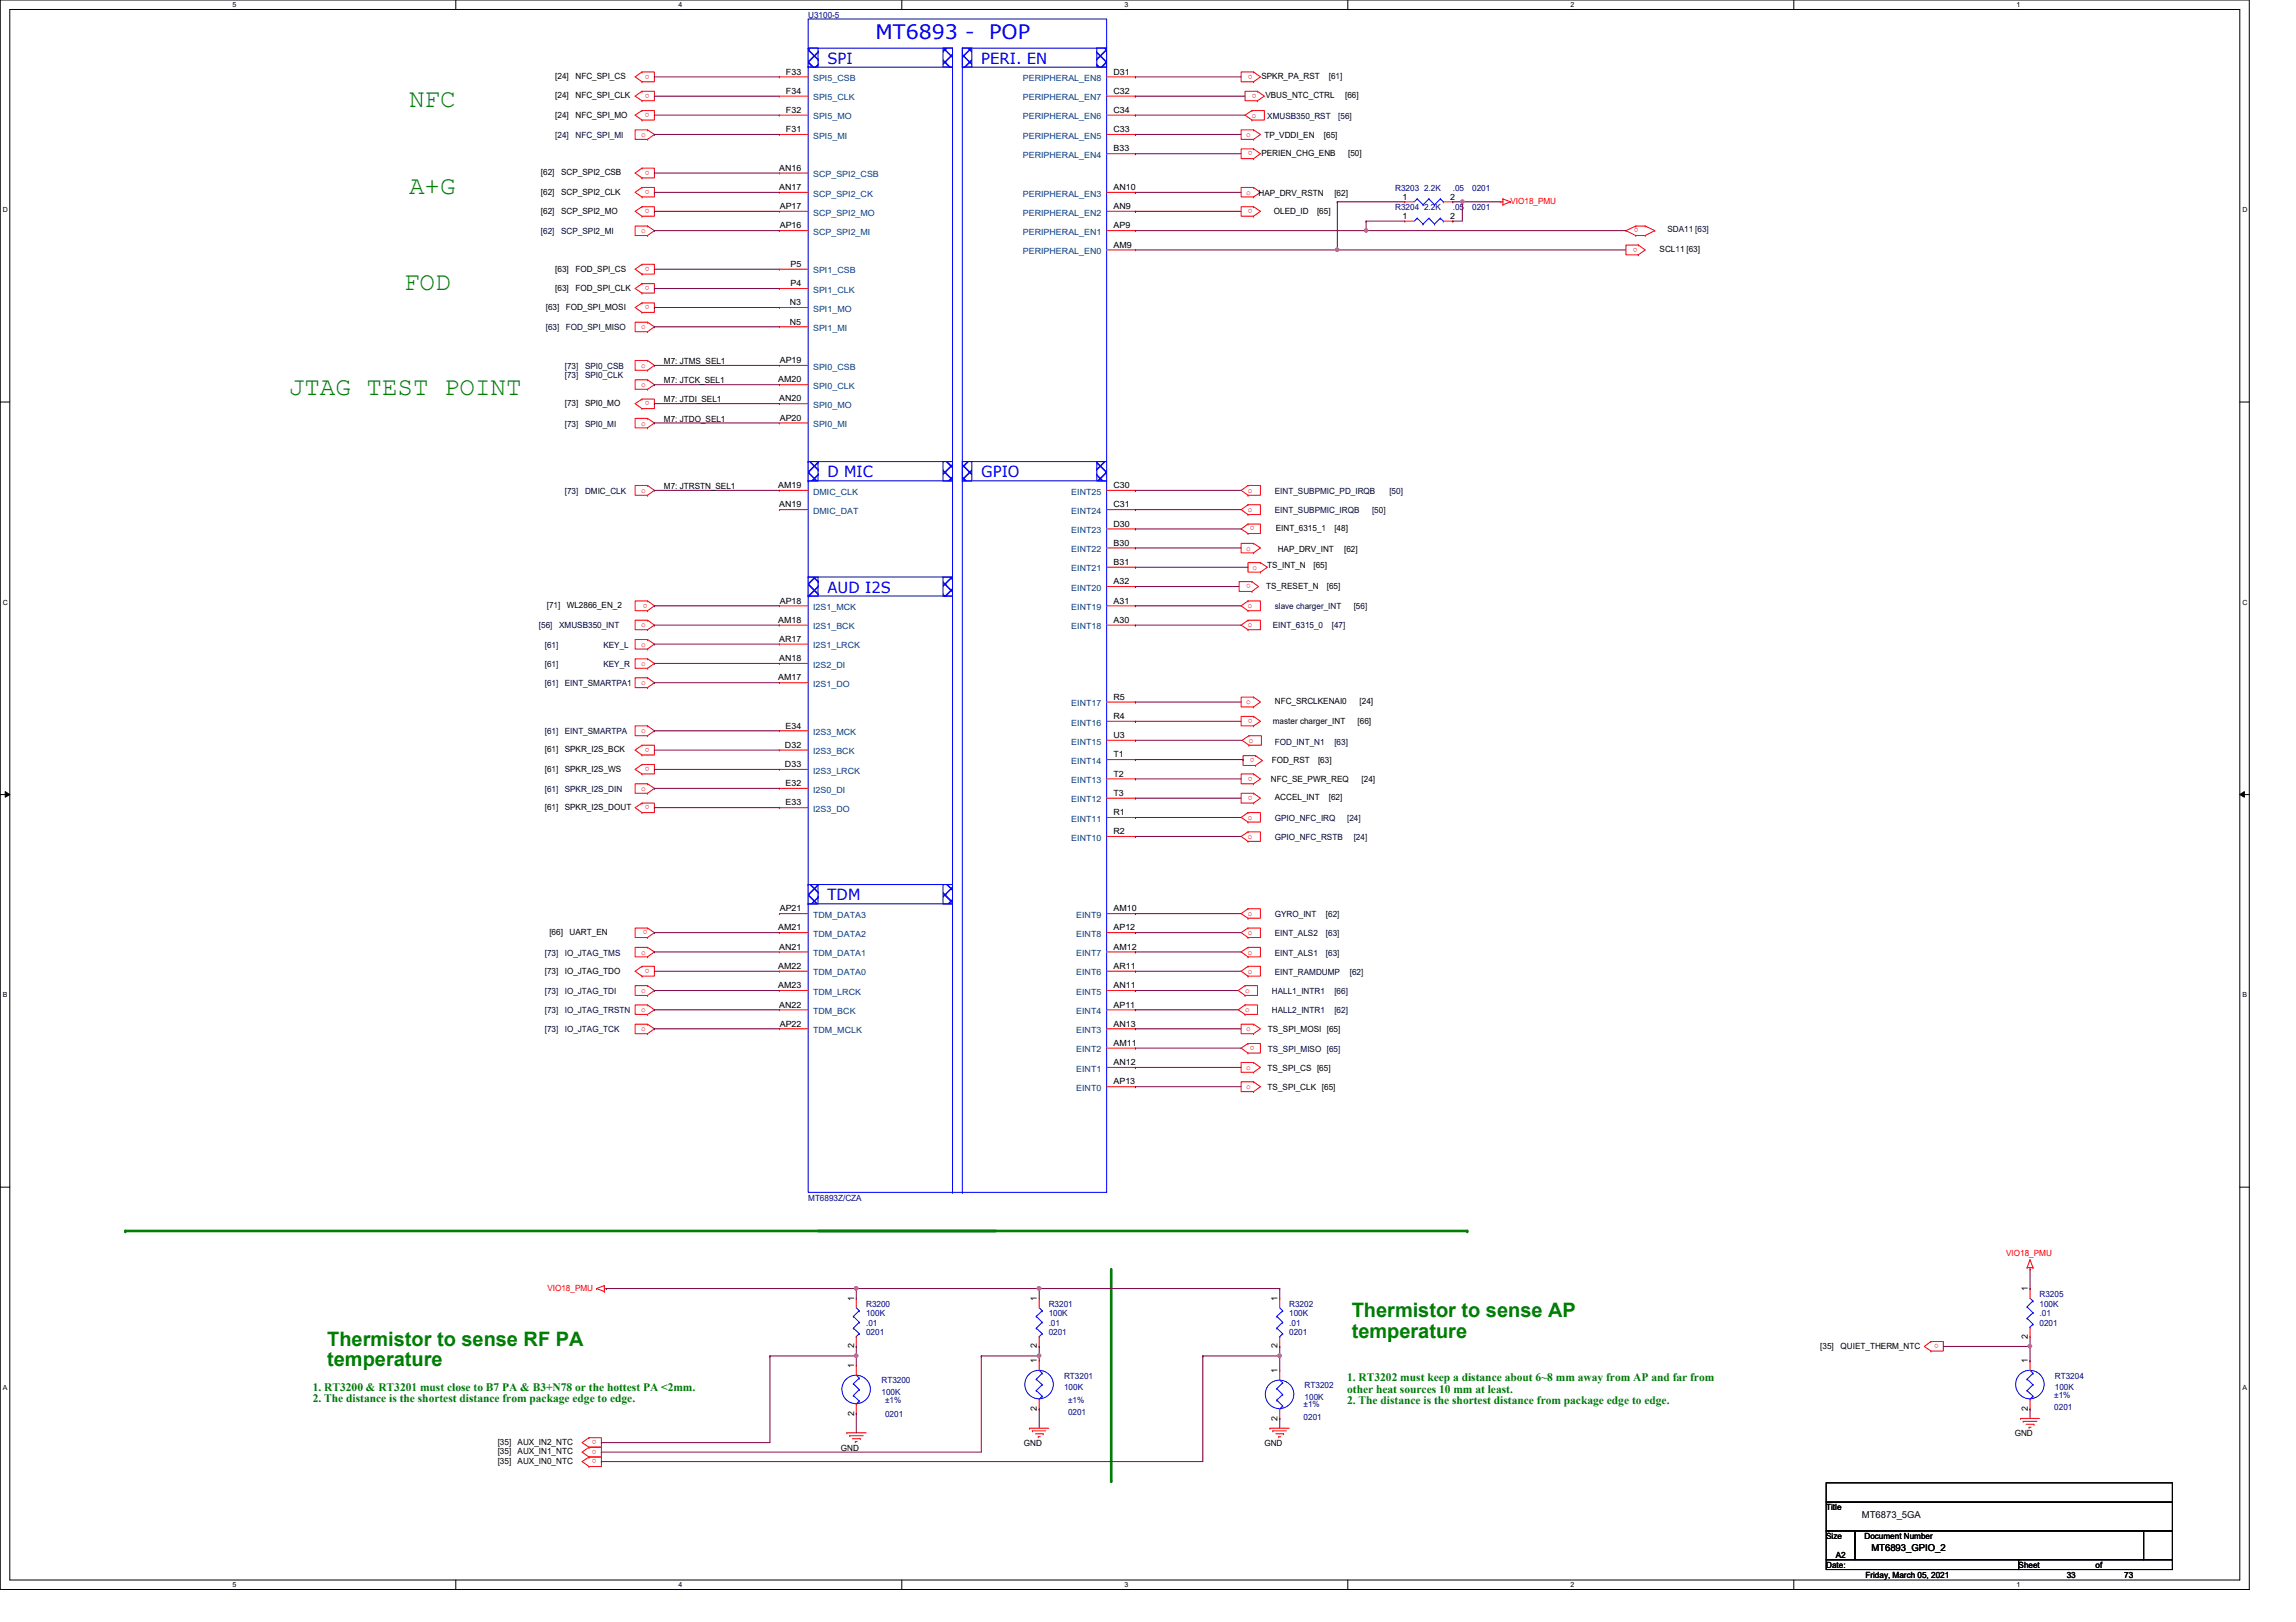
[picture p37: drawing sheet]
<svg xmlns="http://www.w3.org/2000/svg" width="297mm" height="210mm" viewBox="0 0 297 210" stroke-linecap="round" stroke-linejoin="round" font-family="sans-serif">
<defs><g id="words">
<g font-size="3.3" fill="#008000">
<text x="52.9" y="13.8">NFC</text>
<text x="52.9" y="25.1">A+G</text>
<text x="52.3" y="37.5">FOD</text>
<text x="37.4" y="51.2">JTAG TEST POINT</text>
</g>
<g font-size="2.6" fill="#00f">
<text x="113.3" y="5">MT6893 -</text>
<text x="128" y="5">POP</text>
</g>
<g font-size="2.6" fill="#008000">
<text x="174.9" y="170.4">Thermistor to sense AP</text>
<text x="174.9" y="173.1">temperature</text>
<text x="42.3" y="174.2">Thermistor to sense RF PA</text>
<text x="42.3" y="176.8">temperature</text>
</g>
<g font-size="2" fill="#00f">
<text x="107.1" y="8.3">SPI</text>
<text x="127" y="8.3">PERI. EN</text>
<text x="107.1" y="61.8">D MIC</text>
<text x="127" y="61.8">GPIO</text>
<text x="107.1" y="76.7">AUD I2S</text>
<text x="107.1" y="116.5">TDM</text>
</g>
<g font-size="1.5" fill="#008000">
<text x="40.5" y="180">1. RT3200 &amp; RT3201 must close to B7 PA &amp; B3+N78 or the hottest PA &lt;2mm.</text>
<text x="174.3" y="178.7">1. RT3202 must keep a distance about 6~8 mm away from AP and far from</text>
<text x="40.5" y="181.5">2. The distance is the shortest distance from package edge to edge.</text>
<text x="174.3" y="180.2">other heat sources 10 mm at least.</text>
<text x="174.3" y="181.7">2. The distance is the shortest distance from package edge to edge.</text>
</g>
<g font-size="1.2">
<text x="240.9" y="196.4">MT6873_5GA</text>
<text x="242.1" y="200.7">MT6893_GPIO_2</text>
</g>
<g font-size="1.1" fill="#000080">
<text x="104.6" y="2.3">U3100-5</text>
<text x="180.5" y="24.7">R3203 2.2K</text>
<text x="180.5" y="27.2">R3204 2.2K</text>
<text x="188" y="24.7">.05</text>
<text x="188" y="27.2">.05</text>
<text x="190.5" y="24.7">0201</text>
<text x="190.5" y="27.2">0201</text>
<text x="104.6" y="155.4">MT6893Z/CZA</text>
<text x="263.9" y="167.8">R3205</text>
<text x="112.1" y="169.1">R3200</text>
<text x="112.1" y="170.3">100K</text>
<text x="112.1" y="171.5">.01</text>
<text x="112.1" y="172.8">0201</text>
<text x="135.7" y="169.1">R3201</text>
<text x="135.7" y="170.3">100K</text>
<text x="135.7" y="171.5">.01</text>
<text x="135.7" y="172.8">0201</text>
<text x="166.8" y="169.1">R3202</text>
<text x="166.8" y="170.3">100K</text>
<text x="166.8" y="171.5">.01</text>
<text x="166.8" y="172.8">0201</text>
<text x="263.9" y="169.1">100K</text>
<text x="263.9" y="170.3">.01</text>
<text x="263.9" y="171.5">0201</text>
<text x="114" y="179">RT3200</text>
<text x="137.7" y="178.4">RT3201</text>
<text x="137.7" y="179.9">100K</text>
<text x="168.8" y="179.7">RT3202</text>
<text x="265.9" y="178.4">RT3204</text>
<text x="265.9" y="179.9">100K</text>
<text x="114" y="180.5">100K</text>
<text x="114.5" y="181.5">±1%</text>
<text x="114.5" y="183.4">0201</text>
<text x="138.2" y="181.5">±1%</text>
<text x="138.2" y="183.1">0201</text>
<text x="168.7" y="182.1">±1%</text>
<text x="168.7" y="183.8">0201</text>
<text x="168.8" y="181.1">100K</text>
<text x="265.8" y="180.9">±1%</text>
<text x="265.8" y="182.5">0201</text>
</g>
<g font-size="1.1">
<text x="71.8" y="10.2">[24]</text>
<text x="74.5" y="10.2">NFC_SPI_CS</text>
<text x="101.7" y="9.7">F33</text>
<text x="144.1" y="9.7">D31</text>
<text x="163.2" y="10.2">SPKR_PA_RST</text>
<text x="171.9" y="10.2">[61]</text>
<text x="71.8" y="12.7">[24]</text>
<text x="71.8" y="15.2">[24]</text>
<text x="74.5" y="12.7">NFC_SPI_CLK</text>
<text x="74.5" y="15.2">NFC_SPI_MO</text>
<text x="101.7" y="12.1">F34</text>
<text x="101.7" y="14.6">F32</text>
<text x="101.7" y="17.1">F31</text>
<text x="144.1" y="17.1">C33</text>
<text x="144.1" y="14.6">C34</text>
<text x="144.1" y="12.1">C32</text>
<text x="163.6" y="17.9">TP_VDDI_EN</text>
<text x="163.7" y="12.7">VBUS_NTC_CTRL</text>
<text x="171.3" y="17.9">[65]</text>
<text x="174" y="12.7">[66]</text>
<text x="70" y="22.7">[62]</text>
<text x="72.6" y="22.7">SCP_SPI2_CSB</text>
<text x="100.8" y="22.1">AN16</text>
<text x="144.1" y="19.6">B33</text>
<text x="163.2" y="20.2">PERIEN_CHG_ENB</text>
<text x="174.4" y="20.2">[50]</text>
<text x="70" y="25.2">[62]</text>
<text x="70" y="27.7">[62]</text>
<text x="72.6" y="25.2">SCP_SPI2_CLK</text>
<text x="72.6" y="27.7">SCP_SPI2_MO</text>
<text x="100.8" y="24.6">AN17</text>
<text x="100.9" y="27.1">AP17</text>
<text x="100.9" y="29.5">AP16</text>
<text x="144.1" y="29.5">AP9</text>
<text x="144.1" y="27.1">AN9</text>
<text x="144.1" y="24.6">AN10</text>
<text x="162.8" y="25.3">HAP_DRV_RSTN</text>
<text x="164.8" y="27.7">OLED_ID</text>
<text x="170.4" y="27.7">[65]</text>
<text x="172.6" y="25.3">[62]</text>
<text x="181.4" y="25.8">1</text>
<text x="181.4" y="28.3">1</text>
<text x="187.6" y="25.8">2</text>
<text x="187.6" y="28.3">2</text>
<text x="71.8" y="35.1">[63]</text>
<text x="74.5" y="35.1">FOD_SPI_CS</text>
<text x="102.3" y="34.5">P5</text>
<text x="144.1" y="32">AM9</text>
<text x="214.7" y="32.6">SCL11 [63]</text>
<text x="70.6" y="40.1">[63]</text>
<text x="71.8" y="37.6">[63]</text>
<text x="73.2" y="40.1">FOD_SPI_MOSI</text>
<text x="74.5" y="37.6">FOD_SPI_CLK</text>
<text x="102.2" y="39.5">N3</text>
<text x="102.2" y="42">N5</text>
<text x="102.3" y="37">P4</text>
<text x="85.9" y="47.1">M7: JTMS_SEL1</text>
<text x="100.9" y="47">AP19</text>
<text x="73.1" y="52.6">[73]</text>
<text x="75.7" y="52.6">SPI0_MO</text>
<text x="85.9" y="49.6">M7: JTCK_SEL1</text>
<text x="85.9" y="52.1">M7: JTDI_SEL1</text>
<text x="100.7" y="49.5">AM20</text>
<text x="100.8" y="51.9">AN20</text>
<text x="85.9" y="54.6">M7: JTDO_SEL1</text>
<text x="100.9" y="54.4">AP20</text>
<text x="85.9" y="63.3">M7: JTRSTN_SEL1</text>
<text x="100.7" y="63.2">AM19</text>
<text x="100.8" y="65.7">AN19</text>
<text x="144.1" y="65.7">C31</text>
<text x="144.1" y="63.2">C30</text>
<text x="144.1" y="70.6">B30</text>
<text x="144.1" y="68.2">D30</text>
<text x="165.1" y="68.7">EINT_6315_1</text>
<text x="165.3" y="71.4">HAP_DRV_INT</text>
<text x="172.6" y="68.7">[48]</text>
<text x="173.9" y="71.4">[62]</text>
<text x="144.1" y="75.6">A32</text>
<text x="144.1" y="73.1">B31</text>
<text x="163.8" y="76.2">TS_RESET_N</text>
<text x="164" y="73.5">TS_INT_N</text>
<text x="169.9" y="73.5">[65]</text>
<text x="171.7" y="76.2">[65]</text>
<text x="70.7" y="78.7">[71]</text>
<text x="73.3" y="78.7">WL2866_EN_2</text>
<text x="100.7" y="80.6">AM18</text>
<text x="100.8" y="83.1">AR17</text>
<text x="100.9" y="78.1">AP18</text>
<text x="144.1" y="80.6">A30</text>
<text x="144.1" y="78.1">A31</text>
<text x="100.7" y="88.1">AM17</text>
<text x="100.8" y="85.6">AN18</text>
<text x="101.6" y="94.3">E34</text>
<text x="144.1" y="93">R4</text>
<text x="144.1" y="95.5">U3</text>
<text x="144.1" y="90.6">R5</text>
<text x="164.7" y="93.6">master charger_INT</text>
<text x="164.9" y="91.1">NFC_SRCLKENAI0</text>
<text x="175.6" y="93.6">[66]</text>
<text x="175.9" y="91.1">[24]</text>
<text x="70.5" y="97.4">[61]</text>
<text x="70.5" y="99.9">[61]</text>
<text x="73.1" y="97.4">SPKR_I2S_BCK</text>
<text x="73.1" y="99.9">SPKR_I2S_WS</text>
<text x="101.6" y="96.8">D32</text>
<text x="101.6" y="99.3">D33</text>
<text x="101.6" y="101.7">E32</text>
<text x="144.1" y="98">T1</text>
<text x="144.1" y="100.5">T2</text>
<text x="164.4" y="101.2">NFC_SE_PWR_REQ</text>
<text x="164.5" y="98.8">FOD_RST</text>
<text x="170.5" y="98.8">[63]</text>
<text x="176.1" y="101.2">[24]</text>
<text x="70.5" y="104.9">[61]</text>
<text x="73.1" y="104.9">SPKR_I2S_DOUT</text>
<text x="101.6" y="104.2">E33</text>
<text x="144.1" y="103">T3</text>
<text x="144.1" y="105.5">R1</text>
<text x="144.1" y="107.9">R2</text>
<text x="164.9" y="103.6">ACCEL_INT</text>
<text x="171.9" y="103.6">[62]</text>
<text x="100.9" y="117.9">AP21</text>
<text x="144.1" y="117.9">AM10</text>
<text x="70.5" y="126">[73]</text>
<text x="71.1" y="121">[66]</text>
<text x="73.1" y="126">IO_JTAG_TDO</text>
<text x="73.7" y="121">UART_EN</text>
<text x="100.7" y="125.4">AM22</text>
<text x="100.7" y="120.4">AM21</text>
<text x="100.8" y="122.9">AN21</text>
<text x="144.1" y="120.4">AP12</text>
<text x="144.1" y="122.9">AM12</text>
<text x="144.1" y="125.4">AR11</text>
<text x="100.7" y="127.9">AM23</text>
<text x="100.8" y="130.4">AN22</text>
<text x="144.1" y="127.9">AN11</text>
<text x="144.1" y="130.4">AP11</text>
<text x="100.9" y="132.8">AP22</text>
<text x="144.1" y="132.8">AN13</text>
<text x="144.1" y="135.3">AM11</text>
<text x="144.1" y="137.8">AN12</text>
<text x="164" y="133.6">TS_SPI_MOSI [65]</text>
<text x="144.1" y="140.3">AP13</text>
<text x="164" y="138.6">TS_SPI_CS [65]</text>
<text x="164" y="141.1">TS_SPI_CLK [65]</text>
<text x="262.3" y="167.1" transform="rotate(-90 262.3 167.1)">1</text>
<text x="110.5" y="168.4" transform="rotate(-90 110.5 168.4)">1</text>
<text x="134.2" y="168.4" transform="rotate(-90 134.2 168.4)">1</text>
<text x="165.3" y="168.4" transform="rotate(-90 165.3 168.4)">1</text>
<text x="262.3" y="173.3" transform="rotate(-90 262.3 173.3)">2</text>
<text x="110.5" y="177.1" transform="rotate(-90 110.5 177.1)">1</text>
<text x="110.5" y="174.5" transform="rotate(-90 110.5 174.5)">2</text>
<text x="134.2" y="176.4" transform="rotate(-90 134.2 176.4)">1</text>
<text x="134.2" y="174.5" transform="rotate(-90 134.2 174.5)">2</text>
<text x="165.3" y="177.7" transform="rotate(-90 165.3 177.7)">1</text>
<text x="165.3" y="174.5" transform="rotate(-90 165.3 174.5)">2</text>
<text x="235.5" y="174.5">[35]</text>
<text x="238.1" y="174.5">QUIET_THERM_NTC</text>
<text x="262.3" y="176.4" transform="rotate(-90 262.3 176.4)">1</text>
<text x="110.5" y="183.2" transform="rotate(-90 110.5 183.2)">2</text>
<text x="134.2" y="182.6" transform="rotate(-90 134.2 182.6)">2</text>
<text x="165.3" y="183.9" transform="rotate(-90 165.3 183.9)">2</text>
<text x="260.6" y="185.9">GND</text>
<text x="262.3" y="182.6" transform="rotate(-90 262.3 182.6)">2</text>
<text x="64.4" y="187">[35]</text>
<text x="64.4" y="188.2">[35]</text>
<text x="64.4" y="189.5">[35]</text>
<text x="67" y="187">AUX_IN2_NTC</text>
<text x="67" y="188.2">AUX_IN1_NTC</text>
<text x="67" y="189.5">AUX_IN0_NTC</text>
<text x="108.8" y="187.7">GND</text>
<text x="132.5" y="187.1">GND</text>
<text x="163.6" y="187.1">GND</text>
<text x="236.3" y="195.5">Title</text>
<text x="236.3" y="199.2">Size</text>
<text x="236.3" y="202.9">Date:</text>
<text x="237.5" y="201.7">A2</text>
<text x="241.2" y="199.2">Document Number</text>
<text x="261.2" y="202.9">Sheet</text>
<text x="271.1" y="202.9">of</text>
<text x="241.3" y="204.2">Friday, March 05, 2021</text>
<text x="267.4" y="204.2">33</text>
<text x="274.8" y="204.2">73</text>
</g>
<g font-size="1.1" fill="#f00">
<text x="84" y="9.7" transform="rotate(180 84 9.7)">o</text>
<text x="162" y="9.7" transform="rotate(180 162 9.7)">o</text>
<text x="82.9" y="17.7">o</text>
<text x="84" y="12.1" transform="rotate(180 84 12.1)">o</text>
<text x="84" y="14.6" transform="rotate(180 84 14.6)">o</text>
<text x="161.2" y="17.7">o</text>
<text x="162" y="15.2">o</text>
<text x="162.6" y="12.1" transform="rotate(180 162.6 12.1)">o</text>
<text x="84" y="22.1" transform="rotate(180 84 22.1)">o</text>
<text x="162" y="19.6" transform="rotate(180 162 19.6)">o</text>
<text x="84" y="24.6" transform="rotate(180 84 24.6)">o</text>
<text x="84" y="27.1" transform="rotate(180 84 27.1)">o</text>
<text x="161.2" y="25.2">o</text>
<text x="162" y="27.1" transform="rotate(180 162 27.1)">o</text>
<text x="195.4" y="26.4">VIO18_PMU</text>
<text x="212" y="29.5" transform="rotate(180 212 29.5)">o</text>
<text x="82.9" y="30.2">o</text>
<text x="84" y="34.5" transform="rotate(180 84 34.5)">o</text>
<text x="211.8" y="32" transform="rotate(180 211.8 32)">o</text>
<text x="84" y="37" transform="rotate(180 84 37)">o</text>
<text x="84" y="39.5" transform="rotate(180 84 39.5)">o</text>
<text x="82.9" y="42.6">o</text>
<text x="82.9" y="47.6">o</text>
<text x="82.9" y="50.1">o</text>
<text x="84" y="51.9" transform="rotate(180 84 51.9)">o</text>
<text x="82.9" y="55.1">o</text>
<text x="82.9" y="63.8">o</text>
<text x="161.5" y="63.8">o</text>
<text x="161.2" y="71.2">o</text>
<text x="161.5" y="66.3">o</text>
<text x="162.3" y="68.1" transform="rotate(180 162.3 68.1)">o</text>
<text x="161.8" y="75.6" transform="rotate(180 161.8 75.6)">o</text>
<text x="162" y="73.7">o</text>
<text x="82.9" y="81.2">o</text>
<text x="82.9" y="83.7">o</text>
<text x="83.8" y="78.1" transform="rotate(180 83.8 78.1)">o</text>
<text x="161.5" y="78.7">o</text>
<text x="161.5" y="81.2">o</text>
<text x="82.9" y="88.6">o</text>
<text x="82.9" y="86.2">o</text>
<text x="82.9" y="94.9">o</text>
<text x="161.2" y="91.1">o</text>
<text x="162" y="93" transform="rotate(180 162 93)">o</text>
<text x="84" y="96.8" transform="rotate(180 84 96.8)">o</text>
<text x="84" y="99.2" transform="rotate(180 84 99.2)">o</text>
<text x="161.6" y="96.1">o</text>
<text x="162" y="100.5" transform="rotate(180 162 100.5)">o</text>
<text x="162.3" y="98.1" transform="rotate(180 162.3 98.1)">o</text>
<text x="82.9" y="102.4">o</text>
<text x="84" y="104.2" transform="rotate(180 84 104.2)">o</text>
<text x="161.5" y="106.1">o</text>
<text x="162" y="103" transform="rotate(180 162 103)">o</text>
<text x="161.5" y="108.6">o</text>
<text x="161.5" y="118.5">o</text>
<text x="82.9" y="123.5">o</text>
<text x="83.8" y="120.4" transform="rotate(180 83.8 120.4)">o</text>
<text x="84" y="125.4" transform="rotate(180 84 125.4)">o</text>
<text x="161.5" y="121">o</text>
<text x="161.5" y="123.5">o</text>
<text x="161.5" y="126">o</text>
<text x="82.9" y="128.5">o</text>
<text x="82.9" y="131">o</text>
<text x="161.1" y="128.5">o</text>
<text x="161.1" y="131">o</text>
<text x="82.9" y="133.5">o</text>
<text x="161.2" y="133.5">o</text>
<text x="162.3" y="135.3" transform="rotate(180 162.3 135.3)">o</text>
<text x="161.2" y="138.4">o</text>
<text x="161.2" y="140.9">o</text>
<text x="70.8" y="167.1">VIO18_PMU</text>
<text x="259.5" y="162.6">VIO18_PMU</text>
<text x="250.8" y="173.9" transform="rotate(180 250.8 173.9)">o</text>
<text x="77.2" y="186.4" transform="rotate(180 77.2 186.4)">o</text>
<text x="77.2" y="187.6" transform="rotate(180 77.2 187.6)">o</text>
<text x="77.2" y="188.8" transform="rotate(180 77.2 188.8)">o</text>
</g>
<g font-size="1.1" fill="#004080">
<text x="105.2" y="10.5">SPI5_CSB</text>
<text x="132.3" y="10.5">PERIPHERAL_EN8</text>
<text x="105.2" y="13">SPI5_CLK</text>
<text x="105.2" y="15.5">SPI5_MO</text>
<text x="105.2" y="17.9">SPI5_MI</text>
<text x="132.3" y="17.9">PERIPHERAL_EN5</text>
<text x="132.3" y="15.5">PERIPHERAL_EN6</text>
<text x="132.3" y="13">PERIPHERAL_EN7</text>
<text x="105.2" y="22.9">SCP_SPI2_CSB</text>
<text x="132.3" y="20.4">PERIPHERAL_EN4</text>
<text x="105.2" y="25.4">SCP_SPI2_CK</text>
<text x="105.2" y="27.9">SCP_SPI2_MO</text>
<text x="132.3" y="27.9">PERIPHERAL_EN2</text>
<text x="132.3" y="25.4">PERIPHERAL_EN3</text>
<text x="105.2" y="30.4">SCP_SPI2_MI</text>
<text x="105.2" y="35.4">SPI1_CSB</text>
<text x="132.3" y="32.9">PERIPHERAL_EN0</text>
<text x="132.3" y="30.4">PERIPHERAL_EN1</text>
<text x="105.2" y="37.9">SPI1_CLK</text>
<text x="105.2" y="40.3">SPI1_MO</text>
<text x="105.2" y="42.8">SPI1_MI</text>
<text x="105.2" y="47.8">SPI0_CSB</text>
<text x="105.2" y="50.3">SPI0_CLK</text>
<text x="105.2" y="52.8">SPI0_MO</text>
<text x="105.2" y="55.3">SPI0_MI</text>
<text x="105.2" y="64">DMIC_CLK</text>
<text x="138.6" y="64">EINT25</text>
<text x="105.2" y="66.5">DMIC_DAT</text>
<text x="138.6" y="71.5">EINT22</text>
<text x="138.6" y="69">EINT23</text>
<text x="138.6" y="66.5">EINT24</text>
<text x="138.6" y="76.5">EINT20</text>
<text x="138.6" y="74">EINT21</text>
<text x="105.2" y="81.4">I2S1_BCK</text>
<text x="105.2" y="83.9">I2S1_LRCK</text>
<text x="105.2" y="79">I2S1_MCK</text>
<text x="138.6" y="81.4">EINT18</text>
<text x="138.6" y="79">EINT19</text>
<text x="105.2" y="88.9">I2S1_DO</text>
<text x="105.2" y="86.4">I2S2_DI</text>
<text x="105.2" y="95.1">I2S3_MCK</text>
<text x="138.6" y="93.9">EINT16</text>
<text x="138.6" y="91.4">EINT17</text>
<text x="105.2" y="97.6">I2S3_BCK</text>
<text x="105.2" y="100.1">I2S3_LRCK</text>
<text x="138.6" y="96.4">EINT15</text>
<text x="138.6" y="98.8">EINT14</text>
<text x="138.6" y="101.3">EINT13</text>
<text x="105.2" y="102.6">I2S0_DI</text>
<text x="105.2" y="105.1">I2S3_DO</text>
<text x="138.6" y="103.8">EINT12</text>
<text x="138.6" y="106.3">EINT11</text>
<text x="138.6" y="108.8">EINT10</text>
<text x="105.2" y="118.8">TDM_DATA3</text>
<text x="139.2" y="118.8">EINT9</text>
<text x="105.2" y="123.7">TDM_DATA1</text>
<text x="105.2" y="121.2">TDM_DATA2</text>
<text x="139.2" y="121.2">EINT8</text>
<text x="139.2" y="123.7">EINT7</text>
<text x="105.2" y="128.7">TDM_LRCK</text>
<text x="105.2" y="131.2">TDM_BCK</text>
<text x="105.2" y="126.2">TDM_DATA0</text>
<text x="139.2" y="126.2">EINT6</text>
<text x="139.2" y="128.7">EINT5</text>
<text x="139.2" y="131.2">EINT4</text>
<text x="105.2" y="133.7">TDM_MCLK</text>
<text x="139.2" y="133.7">EINT3</text>
<text x="139.2" y="136.2">EINT2</text>
<text x="139.2" y="138.7">EINT1</text>
<text x="139.2" y="141.2">EINT0</text>
</g>
<g font-size="1.1" fill="#000040">
<text x="71.8" y="17.9">[24]</text>
<text x="74.5" y="17.9">NFC_SPI_MI</text>
<text x="164" y="15.4">XMUSB350_RST</text>
<text x="173.1" y="15.4">[56]</text>
<text x="70" y="30.3">[62]</text>
<text x="72.6" y="30.3">SCP_SPI2_MI</text>
<text x="215.7" y="30.1">SDA11 [63]</text>
<text x="70.6" y="42.8">[63]</text>
<text x="73.1" y="47.7">[73]</text>
<text x="73.2" y="42.8">FOD_SPI_MISO</text>
<text x="75.7" y="47.7">SPI0_CSB</text>
<text x="73.1" y="49">[73]</text>
<text x="75.7" y="49">SPI0_CLK</text>
<text x="73.1" y="55.2">[73]</text>
<text x="75.7" y="55.2">SPI0_MI</text>
<text x="73.1" y="63.9">[73]</text>
<text x="75.7" y="63.9">DMIC_CLK</text>
<text x="164.9" y="63.9">EINT_SUBPMIC_PD_IRQB</text>
<text x="179.7" y="63.9">[50]</text>
<text x="164.9" y="66.4">EINT_SUBPMIC_IRQB</text>
<text x="177.5" y="66.4">[50]</text>
<text x="69.7" y="81.3">[56]</text>
<text x="70.5" y="83.8">[61]</text>
<text x="72.3" y="81.3">XMUSB350_INT</text>
<text x="78.1" y="83.8">KEY_L</text>
<text x="164.7" y="81.3">EINT_6315_0</text>
<text x="164.9" y="78.8">slave charger_INT</text>
<text x="172.3" y="81.3">[47]</text>
<text x="175.1" y="78.8">[56]</text>
<text x="70.5" y="88.8">[61]</text>
<text x="70.5" y="86.3">[61]</text>
<text x="73.1" y="88.8">EINT_SMARTPA1</text>
<text x="78.1" y="86.3">KEY_R</text>
<text x="70.5" y="95">[61]</text>
<text x="73.1" y="95">EINT_SMARTPA</text>
<text x="164.9" y="96.4">FOD_INT_N1</text>
<text x="172.6" y="96.4">[63]</text>
<text x="70.5" y="102.5">[61]</text>
<text x="73.1" y="102.5">SPKR_I2S_DIN</text>
<text x="164.9" y="106.2">GPIO_NFC_IRQ</text>
<text x="174.3" y="106.2">[24]</text>
<text x="164.9" y="108.7">GPIO_NFC_RSTB</text>
<text x="175.1" y="108.7">[24]</text>
<text x="164.9" y="118.7">GYRO_INT</text>
<text x="171.5" y="118.7">[62]</text>
<text x="70.5" y="123.7">[73]</text>
<text x="73.1" y="123.7">IO_JTAG_TMS</text>
<text x="164.9" y="121.2">EINT_ALS2</text>
<text x="164.9" y="123.7">EINT_ALS1</text>
<text x="171.5" y="121.2">[63]</text>
<text x="171.5" y="123.7">[63]</text>
<text x="70.5" y="128.6">[73]</text>
<text x="70.5" y="131.1">[73]</text>
<text x="73.1" y="128.6">IO_JTAG_TDI</text>
<text x="73.1" y="131.1">IO_JTAG_TRSTN</text>
<text x="164.5" y="128.6">HALL1_INTR1</text>
<text x="164.5" y="131.1">HALL2_INTR1</text>
<text x="164.9" y="126.1">EINT_RAMDUMP</text>
<text x="172.6" y="128.6">[66]</text>
<text x="172.6" y="131.1">[62]</text>
<text x="174.6" y="126.1">[62]</text>
<text x="70.5" y="133.6">[73]</text>
<text x="73.1" y="133.6">IO_JTAG_TCK</text>
<text x="164" y="136.1">TS_SPI_MISO [65]</text>
</g>
<g font-size=".9">
<text x="30.1" y=".9">5</text>
<text x="87.8" y=".9">4</text>
<text x="145.5" y=".9">3</text>
<text x="203.2" y=".9">2</text>
<text x="260.9" y=".9">1</text>
<text x=".4" y="27.4">D</text>
<text x="290.1" y="27.4">D</text>
<text x=".4" y="78.2">C</text>
<text x="290.1" y="78.2">C</text>
<text x=".4" y="129">B</text>
<text x="290.1" y="129">B</text>
<text x=".4" y="179.8">A</text>
<text x="290.1" y="179.8">A</text>
<text x="30.1" y="205.4">5</text>
<text x="87.8" y="205.4">4</text>
<text x="145.5" y="205.4">3</text>
<text x="203.2" y="205.4">2</text>
<text x="260.9" y="205.4">1</text>
</g>
</g></defs>
<path d="M0 0h291v205.7h-291zM1.3 1.2h288.5v203.3h-288.5z" fill="none" stroke="#000" stroke-width=".13"/>
<g fill="#fff">
<path d="M30.1 .1h.5v1h-.5z"/>
<path d="M30.1 204.6h.5v1h-.5z"/>
</g>
<path d="M59 0v1.2M59 204.5v1.2" fill="none" stroke="#000" stroke-width=".13"/>
<g fill="#fff">
<path d="M87.8 .1h.5v1h-.5z"/>
<path d="M87.8 204.6h.5v1h-.5z"/>
</g>
<path d="M116.7 0v1.2M116.7 204.5v1.2" fill="none" stroke="#000" stroke-width=".13"/>
<g fill="#fff">
<path d="M145.5 .1h.5v1h-.5z"/>
<path d="M145.5 204.6h.5v1h-.5z"/>
</g>
<path d="M174.4 0v1.2M174.4 204.5v1.2" fill="none" stroke="#000" stroke-width=".13"/>
<g fill="#fff">
<path d="M203.2 .1h.5v1h-.5z"/>
<path d="M203.2 204.6h.5v1h-.5z"/>
</g>
<path d="M232.1 0v1.2M232.1 204.5v1.2" fill="none" stroke="#000" stroke-width=".13"/>
<g fill="#fff">
<path d="M260.9 .1h.5v1h-.5z"/>
<path d="M260.9 204.6h.5v1h-.5z"/>
<path d="M.4 26.6h.6v1h-.6z"/>
<path d="M290.1 26.6h.6v1h-.6z"/>
<path d="M.4 77.4h.6v1h-.6z"/>
<path d="M290.1 77.4h.6v1h-.6z"/>
</g>
<path d="M0 52h1.3M289.8 52h1.2" fill="none" stroke="#000" stroke-width=".13"/>
<g fill="#fff">
<path d="M.4 128.2h.6v1h-.6z"/>
<path d="M290.1 128.2h.6v1h-.6z"/>
</g>
<path d="M0 102.8h1.3M.7 102.4l.6 .4-.6 .4zM289.8 102.8l.6-.4v.8zM289.8 102.8h1.2" fill="none" stroke="#000" stroke-width=".13"/>
<path d="M.7 102.4l.6 .4-.6 .4zM289.8 102.8l.6-.4v.8z" fill="#000"/>
<g fill="#fff">
<path d="M.4 179h.5v1h-.5z"/>
<path d="M290.1 179h.6v1h-.6z"/>
</g>
<path d="M0 153.6h1.3M289.8 153.6h1.2" fill="none" stroke="#000" stroke-width=".13"/>
<path d="M143.8 164.3v27.3" fill="none" stroke="#008000" stroke-width=".34"/>
<circle cx="143.8" cy="191.6" r=".17" fill="#008000"/>
<path d="M16.2 159.3h112.7" fill="none" stroke="#008000" stroke-width=".34"/>
<circle cx="16.2" cy="159.3" r=".17" fill="#008000"/>
<path d="M105.8 159.3h84" fill="none" stroke="#008000" stroke-width=".34"/>
<circle cx="189.8" cy="159.3" r=".17" fill="#008000"/>
<g fill="none" stroke="#f00" stroke-width=".13">
<path d="M83.1 10.6h.1M83.1 9.3h.1M83.1 9.3h1.6v1.3h-1.6M83.1 13h.1M83.1 11.8h.1M83.1 11.8h1.6v1.2h-1.6M83.1 15.5h.1M83.1 14.3h.1M83.1 14.3h1.6v1.2h-1.6M83.1 9.3l-.9 .6 .9 .7M83.1 11.8l-.9 .6 .9 .6M83.1 14.3l-.9 .6 .9 .6"/>
<path d="M83.8 16.8h.1M83.8 18h.1M83.8 16.8h-1.6v1.2h1.6M83.8 16.8l.9 .6-.9 .6M162 14.3h.1M162 15.5h.1M162 14.3h1.6v1.2h-1.6M162 14.3l-.9 .6 .9 .6M162.2 10.6h.1M162.2 9.3h.1M162.2 9.3h-1.6v1.3h1.6M162.2 16.8h.1"/>
<path d="M162.2 18h.1M162.2 16.8h-1.6v1.2h1.6M162.2 19.3h.1M162.2 19.3h-1.6v1.2h1.6M162.2 9.3l.9 .6-.9 .7M162.2 16.8l.9 .6-.9 .6M162.2 19.3l.9 .6-.9 .6M162.7 13h.1M162.7 11.8h.1M162.7 11.8h-1.6v1.2h1.6M162.7 11.8l.9 .6-.9 .6M83.1 23h.1"/>
<path d="M83.1 21.8h.1M83.1 21.8h1.6v1.2h-1.6M83.1 25.5h.1M83.1 24.3h.1M83.1 24.3h1.6v1.2h-1.6M83.1 28h.1M83.1 26.8h.1M83.1 26.8h1.6v1.2h-1.6M83.1 35.5h.1M83.1 34.2h.1M83.1 34.2h1.6v1.3h-1.6M83.1 37.9h.1"/>
<path d="M83.1 36.7h.1M83.1 36.7h1.6v1.2h-1.6M83.1 39.2h.1M83.1 39.2h1.6v1.2h-1.6M83.1 21.8l-.9 .6 .9 .6M83.1 24.3l-.9 .6 .9 .6M83.1 26.8l-.9 .5 .9 .7M83.1 34.2l-.9 .6 .9 .7M83.1 36.7l-.9 .6 .9 .6M83.1 39.2l-.9 .6 .9 .6M83.8 29.3h.1M83.8 30.5h.1"/>
<path d="M83.8 29.3h-1.6v1.2h1.6M83.8 29.3l.9 .5-.9 .7M162.2 20.5h.1M162.2 24.3h.1M162.2 25.5h.1M162.2 24.3h-1.6v1.2h1.6M162.2 28h.1M162.2 26.8h.1M162.2 26.8h-1.6v1.2h1.6M162.2 24.3l.9 .6-.9 .6M162.2 26.8l.9 .5-.9 .7M181.7 26.1h.1"/>
<path d="M181.7 28.6h.1M181.7 26.1h1.3M181.7 28.6h1.3M186.7 26.1h1.3M186.7 28.6h1.3M188 26.1h.1M188 28.6h.1M194.2 26.1h.1M194.2 26.1h.2M194.4 25.7h.1M194.4 26.5h.1M194.4 25.7v.8"/>
<path d="M194.4 25.7l1 .4M195.4 26.1h.1M195.4 26.1l-1 .4M210.4 29.8h.1M210.4 29.8l1.2 .7M211.6 30.5h.1M211.6 29.3h.1M211.6 30.5h1.2M211.6 29.3l-1.2 .5M211.6 29.3h1.2M212 33h.1M212 31.7h.1"/>
<path d="M212 31.7h-1.6v1.3h1.6M212 31.7l.8 .6-.8 .7M212.8 30.5h.1M212.8 29.3h.1M212.8 29.3l1.3 .5M214.1 29.8h.1M214.1 29.8l-1.3 .7M83.1 40.4h.1M83.1 52.9h.1M83.1 51.6h.1M83.1 51.6h1.6v1.3h-1.6M83.1 51.6l-.9 .6 .9 .7"/>
<path d="M83.8 41.7h.1M83.8 42.9h.1M83.8 41.7h-1.6v1.2h1.6M83.8 46.7h.1M83.8 47.9h.1M83.8 46.7h-1.6v1.2h1.6M83.8 49.1h.1M83.8 50.4h.1M83.8 49.1h-1.6v1.3h1.6M83.8 54.1h.1M83.8 55.4h.1M83.8 54.1h-1.6v1.3h1.6"/>
<path d="M83.8 41.7l.9 .6-.9 .6M83.8 46.7l.9 .6-.9 .6M83.8 49.1l.9 .7-.9 .6M83.8 54.1l.9 .6-.9 .7M83.8 62.8h.1M83.8 64.1h.1M83.8 62.8h-1.6v1.3h1.6M83.8 79h.1M83.8 77.8h.1M83.8 77.8h-1.6v1.2h1.6M83.8 62.8l.9 .7-.9 .6M83.8 77.8l.9 .6-.9 .6"/>
<path d="M161.5 62.8h.1M161.5 64.1h.1M161.5 62.8h1.6v1.3h-1.6M161.5 65.3h.1M161.5 66.6h.1M161.5 65.3h1.6v1.3h-1.6M161.5 69h.1M161.5 67.8h.1M161.5 67.8h1.6v1.2h-1.6M161.5 77.8h.1M161.5 79h.1M161.5 77.8h1.6v1.2h-1.6"/>
<path d="M161.5 62.8l-.9 .7 .9 .6M161.5 65.3l-.9 .7 .9 .6M161.5 67.8l-.9 .7 .9 .5M161.5 77.8l-.9 .6 .9 .6M162 76.5h.1M162 75.3h.1M162 75.3h-1.7v1.2h1.7M162 75.3l.8 .6-.8 .6M162.2 70.3h.1M162.2 71.5h.1M162.2 70.3h-1.6v1.2h1.6M162.2 70.3l.9 .6-.9 .6"/>
<path d="M163.1 72.8h.1M163.1 74h.1M163.1 72.8h-1.6v1.2h1.6M163.1 72.8l.9 .6-.9 .6M83.1 97.7h.1M83.1 96.4h.1M83.1 96.4h1.6v1.3h-1.6M83.1 98.9h.1M83.1 98.9h1.6v1.3h-1.6M83.1 96.4l-.9 .7 .9 .6M83.1 98.9l-.9 .7 .9 .6M83.8 80.3h.1"/>
<path d="M83.8 81.5h.1M83.8 80.3h-1.6v1.2h1.6M83.8 87.7h.1M83.8 89h.1M83.8 87.7h-1.6v1.3h1.6M83.8 93.9h.1M83.8 95.2h.1M83.8 93.9h-1.6v1.3h1.6M83.8 82.8h.1M83.8 84h.1M83.8 82.8h-1.6v1.2h1.6M83.8 85.3h.1"/>
<path d="M83.8 86.5h.1M83.8 85.3h-1.6v1.2h1.6M83.8 80.3l.9 .6-.9 .6M83.8 87.7l.9 .6-.9 .7M83.8 93.9l.9 .7-.9 .6M83.8 82.8l.9 .6-.9 .6M83.8 85.3l.9 .6-.9 .6M161.5 80.3h.1M161.5 81.5h.1M161.5 80.3h1.6v1.2h-1.6M161.5 80.3l-.9 .6 .9 .6M161.6 95.2h.1"/>
<path d="M161.6 96.4h.1M161.6 95.2h1.6v1.2h-1.6M161.6 95.2l-.9 .6 .9 .6M162.2 90.2h.1M162.2 91.5h.1M162.2 90.2h-1.6v1.3h1.6M162.2 93.9h.1M162.2 92.7h.1M162.2 92.7h-1.6v1.2h1.6M162.2 90.2l.9 .6-.9 .7M162.2 92.7l.9 .6-.9 .6M162.4 99.1h.1"/>
<path d="M162.4 97.8h.1M162.4 97.8h-1.6v1.3h1.6M162.4 97.8l.9 .6-.9 .7M83.1 100.2h.1M83.1 105.2h.1M83.1 103.9h.1M83.1 103.9h1.6v1.3h-1.6M83.1 103.9l-.9 .6 .9 .7M83.8 101.4h.1M83.8 102.7h.1M83.8 101.4h-1.6v1.3h1.6M83.8 101.4l.9 .6-.9 .7"/>
<path d="M161.5 105.2h.1M161.5 106.4h.1M161.5 105.2h1.6v1.2h-1.6M161.5 107.7h.1M161.5 108.9h.1M161.5 107.7h1.6v1.2h-1.6M161.5 117.6h.1M161.5 118.8h.1M161.5 117.6h1.6v1.2h-1.6M161.5 105.2l-.9 .6 .9 .6M161.5 107.7l-.9 .5 .9 .7M161.5 117.6l-.9 .6 .9 .6"/>
<path d="M162.2 101.4h.1M162.2 100.2h.1M162.2 100.2h-1.6v1.2h1.6M162.2 103.9h.1M162.2 102.7h.1M162.2 102.7h-1.6v1.2h1.6M162.2 100.2l.9 .6-.9 .6M162.2 102.7l.9 .6-.9 .6M83.1 126.3h.1M83.1 125.1h.1M83.1 125.1h1.6v1.2h-1.6M83.1 125.1l-.9 .6 .9 .6"/>
<path d="M83.8 121.3h.1M83.8 120.1h.1M83.8 120.1h-1.6v1.2h1.6M83.8 122.6h.1M83.8 123.8h.1M83.8 122.6h-1.6v1.2h1.6M83.8 127.6h.1M83.8 128.8h.1M83.8 127.6h-1.6v1.2h1.6M83.8 130h.1M83.8 131.3h.1M83.8 130h-1.6v1.3h1.6"/>
<path d="M83.8 132.5h.1M83.8 133.8h.1M83.8 132.5h-1.6v1.3h1.6M83.8 120.1l.9 .6-.9 .6M83.8 122.6l.9 .6-.9 .6M83.8 127.6l.9 .6-.9 .6M83.8 130l.9 .7-.9 .6M83.8 132.5l.9 .6-.9 .7M161.1 127.6h.1M161.1 128.8h.1M161.1 127.6h1.6v1.2h-1.6M161.1 130h.1"/>
<path d="M161.1 131.3h.1M161.1 130h1.6v1.3h-1.6M161.1 127.6l-.9 .6 .9 .6M161.1 130l-.9 .7 .9 .6M161.5 120.1h.1M161.5 121.3h.1M161.5 120.1h1.6v1.2h-1.6M161.5 122.6h.1M161.5 123.8h.1M161.5 122.6h1.6v1.2h-1.6M161.5 125.1h.1M161.5 126.3h.1"/>
<path d="M161.5 125.1h1.6v1.2h-1.6M161.5 136.3h.1M161.5 135h.1M161.5 135h1.6v1.3h-1.6M161.5 120.1l-.9 .6 .9 .6M161.5 122.6l-.9 .6 .9 .6M161.5 125.1l-.9 .6 .9 .6M161.5 135l-.9 .6 .9 .7M162.2 137.5h.1M162.2 138.8h.1M162.2 137.5h-1.6v1.3h1.6M162.2 140h.1"/>
<path d="M162.2 140h-1.6v1.3h1.6M162.2 132.5h.1M162.2 133.8h.1M162.2 132.5h-1.6v1.3h1.6M162.2 137.5l.9 .6-.9 .7M162.2 140l.9 .6-.9 .7M162.2 132.5l.9 .6-.9 .7M162.2 141.3h.1M77.2 166.8h.1M77.2 166.8l1 .3M78.2 166.4h.1M78.2 167.1h.1"/>
<path d="M78.2 166.4v.7M78.2 166.8h.2M78.2 166.4l-1 .4M78.4 166.8h.1M110.8 176.7h.1M110.8 176.7v1.3M134.4 168h.1M134.4 174.2h.1M134.4 176.1h.1M134.4 168v1.2M134.4 173v1.2M134.4 176.1v1.2"/>
<path d="M165.6 168h.1M165.6 174.2h.1M165.6 177.3h.1M165.6 168v1.2M165.6 173v1.2M165.6 177.3v1.3M249.8 174.8h.1M249.8 173.6h.1M249.8 173.6h1.6v1.2h-1.6M249.8 173.6l-.8 .6 .8 .6M262.3 164h.1M262.3 164h.7"/>
<path d="M262.6 164.3h.1M262.6 163h.1M262.6 176.1h.1M262.6 164v.3M262.6 176.1v1.2M262.6 163l.4 1M262.6 163l-.3 1M263 164h.1M76.2 187.3h.1M76.2 186.1h.1M76.2 186.1h1.6v1.2h-1.6M76.2 188.6h.1"/>
<path d="M76.2 187.3h1.6v1.3h-1.6M76.2 189.8h.1M76.2 188.6h1.6v1.2h-1.6M76.2 186.1l-.9 .6 .9 .6M76.2 187.3l-.9 .6 .9 .7M76.2 188.6l-.9 .5 .9 .7M109.6 185.4h.1M109.6 185.4h2.5M109.9 185.8h.1M109.9 185.8h1.8M110.3 186.2h1M110.7 186.6h.1"/>
<path d="M110.7 186.6h.2M110.8 182.9h.1M110.8 181.7v1.2M111.3 186.2h.1M133.2 184.8h.1M133.2 184.8h2.5M133.6 185.2h.1M133.6 185.2h1.7M133.9 185.5h1.1M134.3 185.9h.1M134.3 185.9h.3M134.4 182.3h.1"/>
<path d="M134.4 181.1v1.2M135 185.5h.1M164.3 184.8h.1M164.3 184.8h2.5M164.7 185.2h.1M164.7 185.2h1.7M165.1 185.5h1M165.4 185.9h.1M165.4 185.9h.3M165.6 183.6h.1M165.6 182.3v1.3M166.1 185.5h.1"/>
<path d="M261.4 183.6h.1M261.4 183.6h2.5M261.7 183.9h.1M261.7 183.9h1.8M262.1 184.3h1M262.5 184.7h.1M262.5 184.7h.3M262.6 182.3h.1M262.6 181.1v1.2M263.1 184.3h.1"/>
</g>
<path d="M236.3 191.9h44.7v2.5h-44.7zM236.3 194.4h44.7v3.7h-44.7zM236.3 198.1h3.7v3.7h-3.7zM240 198.1h37.3v3.7h-37.3zM277.3 198.1h3.7v3.7h-3.7zM236.3 201.8h24.9v1.3h-24.9zM261.2 201.8h19.8v1.3h-19.8z" fill="none" stroke="#000" stroke-width=".13"/>
<g fill="none" stroke="#00f" stroke-width=".13">
<path d="M183.3 25.7h.1M183.3 28.2h.1M183.3 25.7l-.3 .4M183.3 25.7l.8 .8M183.3 28.2l-.3 .4M183.3 28.2l.8 .8M184.1 26.5h.1M184.1 29h.1M184.9 25.7h.1M184.9 28.2h.1M184.9 25.7l-.8 .8M184.9 25.7l.7 .8"/>
<path d="M184.9 28.2l-.8 .8M184.9 28.2l.7 .8M185.6 26.5h.1M185.6 29h.1M186.3 25.7h.1M186.3 28.2h.1M186.3 25.7l-.7 .8M186.3 25.7l.4 .4M186.3 28.2l-.7 .8M186.3 28.2l.4 .4M186.7 26.1h.1M186.7 28.6h.1"/>
<path d="M110.4 179.1h.1M110.4 179.1l.8 .7M110.8 178l.4 .4M111.2 178.4h.1M111.2 179.8h.1M111.2 178.4l-.8 .7M111.2 179.8l-.8 .8M134.1 170.3h.1M134.1 171.9h.1M134.1 178.5h.1M134.1 180h.1M134.1 170.3l.7 .8"/>
<path d="M134.1 171.9l.7 .7M134.1 178.5l.7 .7M134.1 180l.7 .7M134.4 173h.1M134.4 169.2l.4 .4M134.4 177.3l.4 .4M134.8 169.6h.1M134.8 171.1h.1M134.8 172.6h.1M134.8 177.7h.1M134.8 179.2h.1M134.8 169.6l-.7 .7"/>
<path d="M134.8 171.1l-.7 .8M134.8 172.6l-.4 .4M134.8 177.7l-.7 .8M134.8 179.2l-.7 .8M165.2 170.3h.1M165.2 171.9h.1M165.2 179.7h.1M165.2 170.3l.7 .8M165.2 171.9l.7 .7M165.2 179.7l.7 .8M165.6 173h.1M165.6 169.2l.3 .4"/>
<path d="M165.6 178.6l.3 .3M165.9 169.6h.1M165.9 171.1h.1M165.9 172.6h.1M165.9 178.9h.1M165.9 169.6l-.7 .7M165.9 171.1l-.7 .8M165.9 172.6l-.3 .4M165.9 178.9l-.7 .8M262.3 178.5h.1M262.3 180h.1M262.3 178.5l.7 .7"/>
<path d="M262.3 180l.7 .7M262.6 177.3l.4 .4M263 177.7h.1M263 179.2h.1M263 177.7l-.7 .8M263 179.2l-.7 .8M110.4 180.6h.1M110.4 180.6l.8 .7M110.8 181.7h.1M111.2 181.3h.1M111.2 181.3l-.4 .4M134.4 181.1h.1"/>
<path d="M134.8 180.7h.1M134.8 180.7l-.4 .4M165.2 181.2h.1M165.2 181.2l.7 .7M165.6 182.3h.1M165.9 180.5h.1M165.9 181.9h.1M165.9 180.5l-.7 .7M165.9 181.9l-.3 .4M262.6 181.1h.1M263 180.7h.1M263 180.7l-.4 .4"/>
<circle cx="110.8" cy="179.8" r="1.85"/>
<circle cx="134.4" cy="179.2" r="1.85"/>
<circle cx="262.6" cy="179.2" r="1.85"/>
<circle cx="165.5" cy="180.4" r="1.85"/>
</g>
<path d="M141.9 6.2h1.3v2.5h-1.3z" fill-rule="evenodd" fill="#fff"/>
<path d="M141.9 6.2h1.3v2.5h-1.3z" fill-rule="evenodd" fill="#00f"/>
<path d="M104.6 2.5h38.6v151.8h-38.6zM141.9 6.2h1.3v2.5h-1.3z" fill="none" stroke="#00f" stroke-width=".13"/>
<path d="M124.5 6.2h1.2v2.5h-1.2z" fill-rule="evenodd" fill="#fff"/>
<path d="M124.5 6.2h1.2v2.5h-1.2z" fill-rule="evenodd" fill="#00f"/>
<path d="M124.5 6.2h1.2v2.5h-1.2z" fill="none" stroke="#00f" stroke-width=".13"/>
<path d="M104.6 6.2h1.2v2.5h-1.2z" fill-rule="evenodd" fill="#fff"/>
<path d="M104.6 6.2h1.2v2.5h-1.2z" fill-rule="evenodd" fill="#00f"/>
<path d="M104.6 6.2h1.2v2.5h-1.2z" fill="none" stroke="#00f" stroke-width=".13"/>
<path d="M122 6.2h1.2v2.5h-1.2z" fill-rule="evenodd" fill="#fff"/>
<path d="M122 6.2h1.2v2.5h-1.2z" fill-rule="evenodd" fill="#00f"/>
<path d="M122 6.2h1.2v2.5h-1.2z" fill="none" stroke="#00f" stroke-width=".13"/>
<path d="M124.5 59.7h1.2v2.5h-1.2z" fill-rule="evenodd" fill="#fff"/>
<path d="M124.5 59.7h1.2v2.5h-1.2z" fill-rule="evenodd" fill="#00f"/>
<path d="M124.5 59.7h1.2v2.5h-1.2z" fill="none" stroke="#00f" stroke-width=".13"/>
<path d="M141.9 59.7h1.3v2.5h-1.3z" fill-rule="evenodd" fill="#fff"/>
<path d="M141.9 59.7h1.3v2.5h-1.3z" fill-rule="evenodd" fill="#00f"/>
<path d="M141.9 59.7h1.3v2.5h-1.3z" fill="none" stroke="#00f" stroke-width=".13"/>
<path d="M122 74.7h1.2v2.4h-1.2z" fill-rule="evenodd" fill="#fff"/>
<path d="M122 74.7h1.2v2.4h-1.2z" fill-rule="evenodd" fill="#00f"/>
<path d="M122 74.7h1.2v2.4h-1.2z" fill="none" stroke="#00f" stroke-width=".13"/>
<path d="M104.6 74.7h1.2v2.4h-1.2z" fill-rule="evenodd" fill="#fff"/>
<path d="M104.6 74.7h1.2v2.4h-1.2z" fill-rule="evenodd" fill="#00f"/>
<path d="M104.6 74.7h1.2v2.4h-1.2z" fill="none" stroke="#00f" stroke-width=".13"/>
<path d="M104.6 59.7h1.2v2.5h-1.2z" fill-rule="evenodd" fill="#fff"/>
<path d="M104.6 59.7h1.2v2.5h-1.2z" fill-rule="evenodd" fill="#00f"/>
<path d="M104.6 59.7h1.2v2.5h-1.2z" fill="none" stroke="#00f" stroke-width=".13"/>
<path d="M122 59.7h1.2v2.5h-1.2z" fill-rule="evenodd" fill="#fff"/>
<path d="M122 59.7h1.2v2.5h-1.2z" fill-rule="evenodd" fill="#00f"/>
<path d="M122 59.7h1.2v2.5h-1.2z" fill="none" stroke="#00f" stroke-width=".13"/>
<path d="M104.6 114.5h1.2v2.5h-1.2z" fill-rule="evenodd" fill="#fff"/>
<path d="M104.6 114.5h1.2v2.5h-1.2z" fill-rule="evenodd" fill="#00f"/>
<path d="M104.6 114.5h1.2v2.5h-1.2z" fill="none" stroke="#00f" stroke-width=".13"/>
<path d="M122 114.5h1.2v2.5h-1.2z" fill-rule="evenodd" fill="#fff"/>
<path d="M122 114.5h1.2v2.5h-1.2z" fill-rule="evenodd" fill="#00f"/>
<g fill="none" stroke="#00f" stroke-width=".13">
<path d="M104.6 6.2h.1M104.6 8.7h.1M104.6 6.2h18.6v148.1M104.6 8.7h18.6M124.5 8.7h.1M124.5 6.2h.1M124.5 6.2h18.7M124.5 8.7h18.7M124.5 6.2v148.1M104.6 59.7h.1M104.6 59.7h18.6M124.5 59.7h.1"/>
<path d="M124.5 59.7h18.7M104.6 77.1h.1M104.6 74.7h.1M104.6 62.2h.1M104.6 62.2h18.6M104.6 77.1h18.6M104.6 74.7h18.6M124.5 62.2h.1M124.5 62.2h18.7M104.6 114.5h.1M104.6 117h.1M104.6 114.5h18.6"/>
<path d="M104.6 117h18.6M122 114.5h1.2v2.5h-1.2zM123.2 154.3h.1M124.5 154.3h.1M110.4 170.3h.1M110.4 171.9h.1M110.4 170.3l.8 .8M110.4 171.9l.8 .7M110.8 173h.1M110.8 169.2l.4 .4M111.2 169.6h.1M111.2 171.1h.1"/>
<path d="M111.2 172.6h.1M111.2 169.6l-.8 .7M111.2 171.1l-.8 .8M111.2 172.6l-.4 .4M262.3 169.1h.1M262.3 170.6h.1M262.3 169.1l.7 .8M262.3 170.6l.7 .8M262.6 171.7h.1M262.6 168l.4 .4M263 168.4h.1M263 169.9h.1"/>
<path d="M263 171.4h.1M263 168.4l-.7 .7M263 169.9l-.7 .7M263 171.4l-.4 .3"/>
</g>
<g fill="none" stroke="#f00" stroke-width=".13">
<path d="M100.8 9.9h.1M100.8 12.4h.1M100.8 14.9h.1M100.8 17.4h.1M100.8 17.4h3.8M100.8 14.9h3.8M100.8 12.4h3.8M100.8 9.9h3.8M143.2 19.9h3.7M143.2 17.4h3.7M143.2 14.9h3.7M143.2 12.4h3.7"/>
<path d="M143.2 9.9h3.7M146.9 19.9h.1M146.9 17.4h.1M146.9 14.9h.1M146.9 12.4h.1M146.9 9.9h.1M100.8 22.4h.1M100.8 24.9h.1M100.8 27.3h.1M100.8 29.8h.1M100.8 34.8h.1M100.8 37.3h.1"/>
<path d="M100.8 39.8h.1M100.8 29.8h3.8M100.8 27.3h3.8M100.8 24.9h3.8M100.8 22.4h3.8M100.8 34.8h3.8M100.8 37.3h3.8M100.8 39.8h3.8M143.2 32.3h3.7M143.2 29.8h3.7M143.2 27.3h3.7M143.2 24.9h3.7"/>
<path d="M146.9 32.3h.1M146.9 29.8h.1M146.9 27.3h.1M146.9 24.9h.1M100.8 42.3h.1M100.8 47.3h.1M100.8 49.8h.1M100.8 52.2h.1M100.8 54.7h.1M100.8 42.3h3.8M100.8 47.3h3.8M100.8 49.8h3.8"/>
<path d="M100.8 52.2h3.8M100.8 54.7h3.8M100.8 78.4h.1M100.8 63.5h.1M100.8 66h.1M100.8 78.4h3.8M100.8 66h3.8M100.8 63.5h3.8M143.2 78.4h3.7M143.2 75.9h3.7M143.2 73.4h3.7M143.2 70.9h3.7"/>
<path d="M143.2 68.5h3.7M143.2 66h3.7M143.2 63.5h3.7M146.9 78.4h.1M146.9 75.9h.1M146.9 73.4h.1M146.9 70.9h.1M146.9 68.5h.1M146.9 66h.1M146.9 63.5h.1M100.8 97.1h.1M100.8 99.6h.1"/>
<path d="M100.8 94.6h.1M100.8 80.9h.1M100.8 83.4h.1M100.8 88.3h.1M100.8 85.9h.1M100.8 97.1h3.8M100.8 99.6h3.8M100.8 94.6h3.8M100.8 80.9h3.8M100.8 83.4h3.8M100.8 88.3h3.8M100.8 85.9h3.8"/>
<path d="M143.2 80.9h3.7M143.2 93.3h3.7M143.2 95.8h3.7M143.2 98.3h3.7M143.2 90.8h3.7M146.9 93.3h.1M146.9 95.8h.1M146.9 98.3h.1M146.9 90.8h.1M146.9 80.9h.1M100.8 102h.1M100.8 104.5h.1"/>
<path d="M100.8 118.2h.1M100.8 102h3.8M100.8 104.5h3.8M100.8 118.2h3.8M143.2 118.2h3.7M143.2 100.8h3.7M143.2 103.3h3.7M143.2 105.8h3.7M143.2 108.2h3.7M146.9 100.8h.1M146.9 103.3h.1M146.9 105.8h.1"/>
<path d="M146.9 108.2h.1M146.9 118.2h.1M100.8 128.2h.1M100.8 130.7h.1M100.8 133.1h.1M100.8 125.7h.1M100.8 123.2h.1M100.8 120.7h.1M100.8 128.2h3.8M100.8 130.7h3.8M100.8 133.1h3.8M100.8 125.7h3.8"/>
<path d="M100.8 123.2h3.8M100.8 120.7h3.8M143.2 128.2h3.7M143.2 130.7h3.7M143.2 133.1h3.7M143.2 125.7h3.7M143.2 123.2h3.7M143.2 120.7h3.7M143.2 135.6h3.7M143.2 138.1h3.7M146.9 120.7h.1M146.9 123.2h.1"/>
<path d="M146.9 125.7h.1M146.9 128.2h.1M146.9 130.7h.1M146.9 133.1h.1M146.9 135.6h.1M146.9 138.1h.1M143.2 140.6h3.7M146.9 140.6h.1M110.8 168h.1M110.8 174.2h.1M110.8 168v1.2M110.8 173v1.2"/>
<path d="M262.6 166.8h.1M262.6 173h.1M262.6 166.8v1.2M262.6 171.7v1.3"/>
</g>
<g fill="none" stroke="#800040" stroke-width=".13">
<path d="M84.7 9.9h.1M84.7 12.4h.1M84.7 14.9h.1M84.7 17.4h.1M84.7 9.9h16.1M84.7 12.4h16.1M84.7 14.9h16.1M84.7 17.4h16.1M146.9 9.9h.1M146.9 17.4h.1M146.9 19.9h.1M146.9 9.9h13.7"/>
<path d="M146.9 17.4h13.7M146.9 19.9h13.7M84.7 22.4h.1M84.7 24.9h.1M84.7 27.3h.1M84.7 29.8h.1M84.7 34.8h.1M84.7 37.3h.1M84.7 39.8h.1M84.7 22.4h16.1M84.7 24.9h16.1M84.7 27.3h16.1"/>
<path d="M84.7 29.8h16.1M84.7 34.8h16.1M84.7 37.3h16.1M84.7 39.8h16.1M146.9 24.9h.1M146.9 24.9h13.7M84.7 42.3h.1M84.7 47.3h.1M84.7 49.8h.1M84.7 52.2h.1M84.7 54.7h.1M84.7 42.3h16.1"/>
<path d="M84.7 47.3h16.1M84.7 49.8h16.1M84.7 52.2h16.1M84.7 54.7h16.1M84.7 63.5h.1M84.7 78.4h.1M84.7 63.5h16.1M84.7 78.4h16.1M146.9 63.5h.1M146.9 66h.1M146.9 68.5h.1M146.9 70.9h.1"/>
<path d="M146.9 78.4h.1M146.9 63.5h13.7M146.9 66h13.7M146.9 68.5h13.7M146.9 70.9h13.7M146.9 78.4h13.7M84.7 80.9h.1M84.7 88.3h.1M84.7 94.6h.1M84.7 97.1h.1M84.7 99.6h.1M84.7 80.9h16.1"/>
<path d="M84.7 88.3h16.1M84.7 94.6h16.1M84.7 97.1h16.1M84.7 99.6h16.1M146.9 80.9h.1M146.9 90.8h.1M146.9 93.3h.1M146.9 80.9h13.7M146.9 90.8h13.7M146.9 93.3h13.7M84.7 102h.1M84.7 104.5h.1"/>
<path d="M84.7 102h16.1M84.7 104.5h16.1M146.9 100.8h.1M146.9 103.3h.1M146.9 105.8h.1M146.9 108.2h.1M146.9 118.2h.1M146.9 100.8h13.7M146.9 103.3h13.7M146.9 105.8h13.7M146.9 108.2h13.7M146.9 118.2h13.7"/>
<path d="M84.7 120.7h.1M84.7 123.2h.1M84.7 125.7h.1M84.7 128.2h.1M84.7 130.7h.1M84.7 133.1h.1M84.7 120.7h16.1M84.7 123.2h16.1M84.7 125.7h16.1M84.7 128.2h16.1M84.7 130.7h16.1M84.7 133.1h16.1"/>
<path d="M146.9 120.7h.1M146.9 123.2h.1M146.9 125.7h.1M146.9 133.1h.1M146.9 135.6h.1M146.9 138.1h.1M146.9 120.7h13.7M146.9 123.2h13.7M146.9 125.7h13.7M146.9 133.1h13.7M146.9 135.6h13.7M146.9 138.1h13.7"/>
<path d="M146.9 140.6h.1M146.9 140.6h13.7M78.4 166.8h.1M78.4 166.8h32.4"/>
</g>
<path d="M110.6 166.6h.3l.1 .1-.1 .2-.2 .1-.1-.1z" fill-rule="evenodd" fill="#f0f"/>
<path d="M110.6 166.6h.3l.1 .1-.1 .2-.2 .1-.1-.1z" fill="none" stroke="#f0f" stroke-width=".13"/>
<path d="M110.8 166.8h.1M110.8 166.8v1.2M110.8 166.8h54.8M134.4 166.8h.1M134.4 166.8v1.2" fill="none" stroke="#800040" stroke-width=".13"/>
<path d="M134.3 166.6h.3l.1 .1-.1 .2-.2 .1-.1-.1z" fill-rule="evenodd" fill="#f0f"/>
<path d="M134.3 166.6h.3l.1 .1-.1 .2-.2 .1-.1-.1z" fill="none" stroke="#f0f" stroke-width=".13"/>
<path d="M99.6 175.5h.1M99.6 175.5v11.2M110.8 174.2h.1M110.8 174.2v1.3h-11.2M134.4 174.2h.1M134.4 174.2v1.3M165.6 166.8h.1M165.6 174.2h.1M165.6 166.8v1.2M165.6 174.2v1.3" fill="none" stroke="#800040" stroke-width=".13"/>
<path d="M110.6 175.3h.3l.1 .1-.1 .2-.2 .1-.1-.1z" fill-rule="evenodd" fill="#f0f"/>
<path d="M110.6 175.3h.3l.1 .1-.1 .2-.2 .1-.1-.1z" fill="none" stroke="#f0f" stroke-width=".13"/>
<path d="M110.8 175.5h.1M110.8 175.5v1.2M127 175.5h.1M127 175.5h7.4" fill="none" stroke="#800040" stroke-width=".13"/>
<path d="M134.3 175.3h.3l.1 .1-.1 .2-.2 .1-.1-.1z" fill-rule="evenodd" fill="#f0f"/>
<path d="M134.3 175.3h.3l.1 .1-.1 .2-.2 .1-.1-.1z" fill="none" stroke="#f0f" stroke-width=".13"/>
<path d="M127 175.5h.1M127 175.5v12.4M134.4 175.5h.1M134.4 175.5v.6M155.6 175.5h.1M155.6 175.5v13.6M155.6 175.5h10" fill="none" stroke="#800040" stroke-width=".13"/>
<path d="M165.4 175.3h.3l.1 .1-.1 .2-.2 .1-.1-.1z" fill-rule="evenodd" fill="#f0f"/>
<path d="M165.4 175.3h.3l.1 .1-.1 .2-.2 .1-.1-.1z" fill="none" stroke="#f0f" stroke-width=".13"/>
<g fill="none" stroke="#800040" stroke-width=".13">
<path d="M146.9 12.4h.1M146.9 14.9h.1M146.9 12.4h14.2M146.9 14.9h14.2M146.9 27.3h.1M146.9 27.3h13.7M173 26.1h.1M173 26.1v6.2M173 26.1h8.7M188 26.1h.1M188 26.1h6.2M189.2 26.1h.1"/>
<path d="M189.2 26.1v2.5M146.9 73.4h.1M146.9 75.9h.1M146.9 73.4h14.6M146.9 75.9h13.4M146.9 98.3h.1M146.9 95.8h.1M146.9 98.3h13.9M146.9 95.8h13.8M160.8 98.3h.1M160.8 98.3v.1M146.9 128.2h.1"/>
<path d="M146.9 130.7h.1M146.9 128.2h13.3M146.9 130.7h13.3M165.6 175.5h.1M165.6 175.5v1.8M77.8 186.7h.1M77.8 187.9h.1M77.8 189.1h.1M77.8 186.7h21.8M77.8 187.9h49.2M77.8 189.1h77.8M110.8 182.9h.1"/>
<path d="M110.8 182.9v2.5M134.4 182.3h.1M134.4 182.3v2.5M165.6 183.6h.1M165.6 183.6v1.2"/>
</g>
<path d="M189 25.9h.3l.1 .2-.1 .2h-.1h-.2z" fill-rule="evenodd" fill="#f0f"/>
<path d="M189 25.9h.3l.1 .2-.1 .2h-.1h-.2z" fill="none" stroke="#f0f" stroke-width=".13"/>
<path d="M146.9 29.8h63.5M176.7 28.6h.1M176.7 29.8h.1M176.7 28.6v1.2M176.7 28.6h5M188 28.6h.1M188 28.6h1.2" fill="none" stroke="#800040" stroke-width=".13"/>
<path d="M176.6 29.6h.3v.2v.2l-.2 .1-.1-.1z" fill-rule="evenodd" fill="#f0f"/>
<path d="M176.6 29.6h.3v.2v.2l-.2 .1-.1-.1z" fill="none" stroke="#f0f" stroke-width=".13"/>
<path d="M173 32.3h.1M173 32.3h37.4" fill="none" stroke="#800040" stroke-width=".13"/>
<path d="M172.8 32.1h.3l.1 .2-.1 .2-.1 .1-.2-.1z" fill-rule="evenodd" fill="#f0f"/>
<path d="M172.8 32.1h.3l.1 .2-.1 .2-.1 .1-.2-.1z" fill="none" stroke="#f0f" stroke-width=".13"/>
<path d="M146.9 32.3h26.1M173 32.3h.1M251.4 174.2h11.2M262.6 166.8h.1M262.6 174.2h.1M262.6 164.3v2.5M262.6 173v1.2M262.6 182.3h.1M262.6 182.3v1.3" fill="none" stroke="#800040" stroke-width=".13"/>
<path d="M262.4 174h.4v.2v.1l-.2 .1-.2-.1z" fill-rule="evenodd" fill="#f0f"/>
<path d="M262.4 174h.4v.2v.1l-.2 .1-.2-.1z" fill="none" stroke="#f0f" stroke-width=".13"/>
<path d="M84.7 83.4h.1M84.7 85.9h.1M84.7 83.4h16.1M84.7 85.9h16.1M262.6 176.1h.1M262.6 174.2v1.9" fill="none" stroke="#800040" stroke-width=".13"/>
<path d="M110.6 166.6h.3l.1 .1-.1 .2-.2 .1-.1-.1z" fill-rule="evenodd" fill="#f0f"/>
<path d="M110.6 166.6h.3l.1 .1-.1 .2-.2 .1-.1-.1z" fill="none" stroke="#f0f" stroke-width=".13"/>
<path d="M134.3 166.6h.3l.1 .1-.1 .2-.2 .1-.1-.1z" fill-rule="evenodd" fill="#f0f"/>
<path d="M134.3 166.6h.3l.1 .1-.1 .2-.2 .1-.1-.1z" fill="none" stroke="#f0f" stroke-width=".13"/>
<path d="M110.6 175.3h.3l.1 .1-.1 .2-.2 .1-.1-.1z" fill-rule="evenodd" fill="#f0f"/>
<path d="M110.6 175.3h.3l.1 .1-.1 .2-.2 .1-.1-.1z" fill="none" stroke="#f0f" stroke-width=".13"/>
<path d="M134.3 175.3h.3l.1 .1-.1 .2-.2 .1-.1-.1z" fill-rule="evenodd" fill="#f0f"/>
<path d="M134.3 175.3h.3l.1 .1-.1 .2-.2 .1-.1-.1z" fill="none" stroke="#f0f" stroke-width=".13"/>
<path d="M165.4 175.3h.3l.1 .1-.1 .2-.2 .1-.1-.1z" fill-rule="evenodd" fill="#f0f"/>
<path d="M165.4 175.3h.3l.1 .1-.1 .2-.2 .1-.1-.1z" fill="none" stroke="#f0f" stroke-width=".13"/>
<path d="M189 25.9h.3l.1 .2-.1 .2h-.1h-.2z" fill-rule="evenodd" fill="#f0f"/>
<path d="M189 25.9h.3l.1 .2-.1 .2h-.1h-.2z" fill="none" stroke="#f0f" stroke-width=".13"/>
<path d="M176.6 29.6h.3v.2v.2l-.2 .1-.1-.1z" fill-rule="evenodd" fill="#f0f"/>
<path d="M176.6 29.6h.3v.2v.2l-.2 .1-.1-.1z" fill="none" stroke="#f0f" stroke-width=".13"/>
<path d="M172.8 32.1h.3l.1 .2-.1 .2-.1 .1-.2-.1z" fill-rule="evenodd" fill="#f0f"/>
<path d="M172.8 32.1h.3l.1 .2-.1 .2-.1 .1-.2-.1z" fill="none" stroke="#f0f" stroke-width=".13"/>
<path d="M262.4 174h.4v.2v.1l-.2 .1-.2-.1z" fill-rule="evenodd" fill="#f0f"/>
<path d="M262.4 174h.4v.2v.1l-.2 .1-.2-.1z" fill="none" stroke="#f0f" stroke-width=".13"/>
<use href="#words"/>
</svg>
